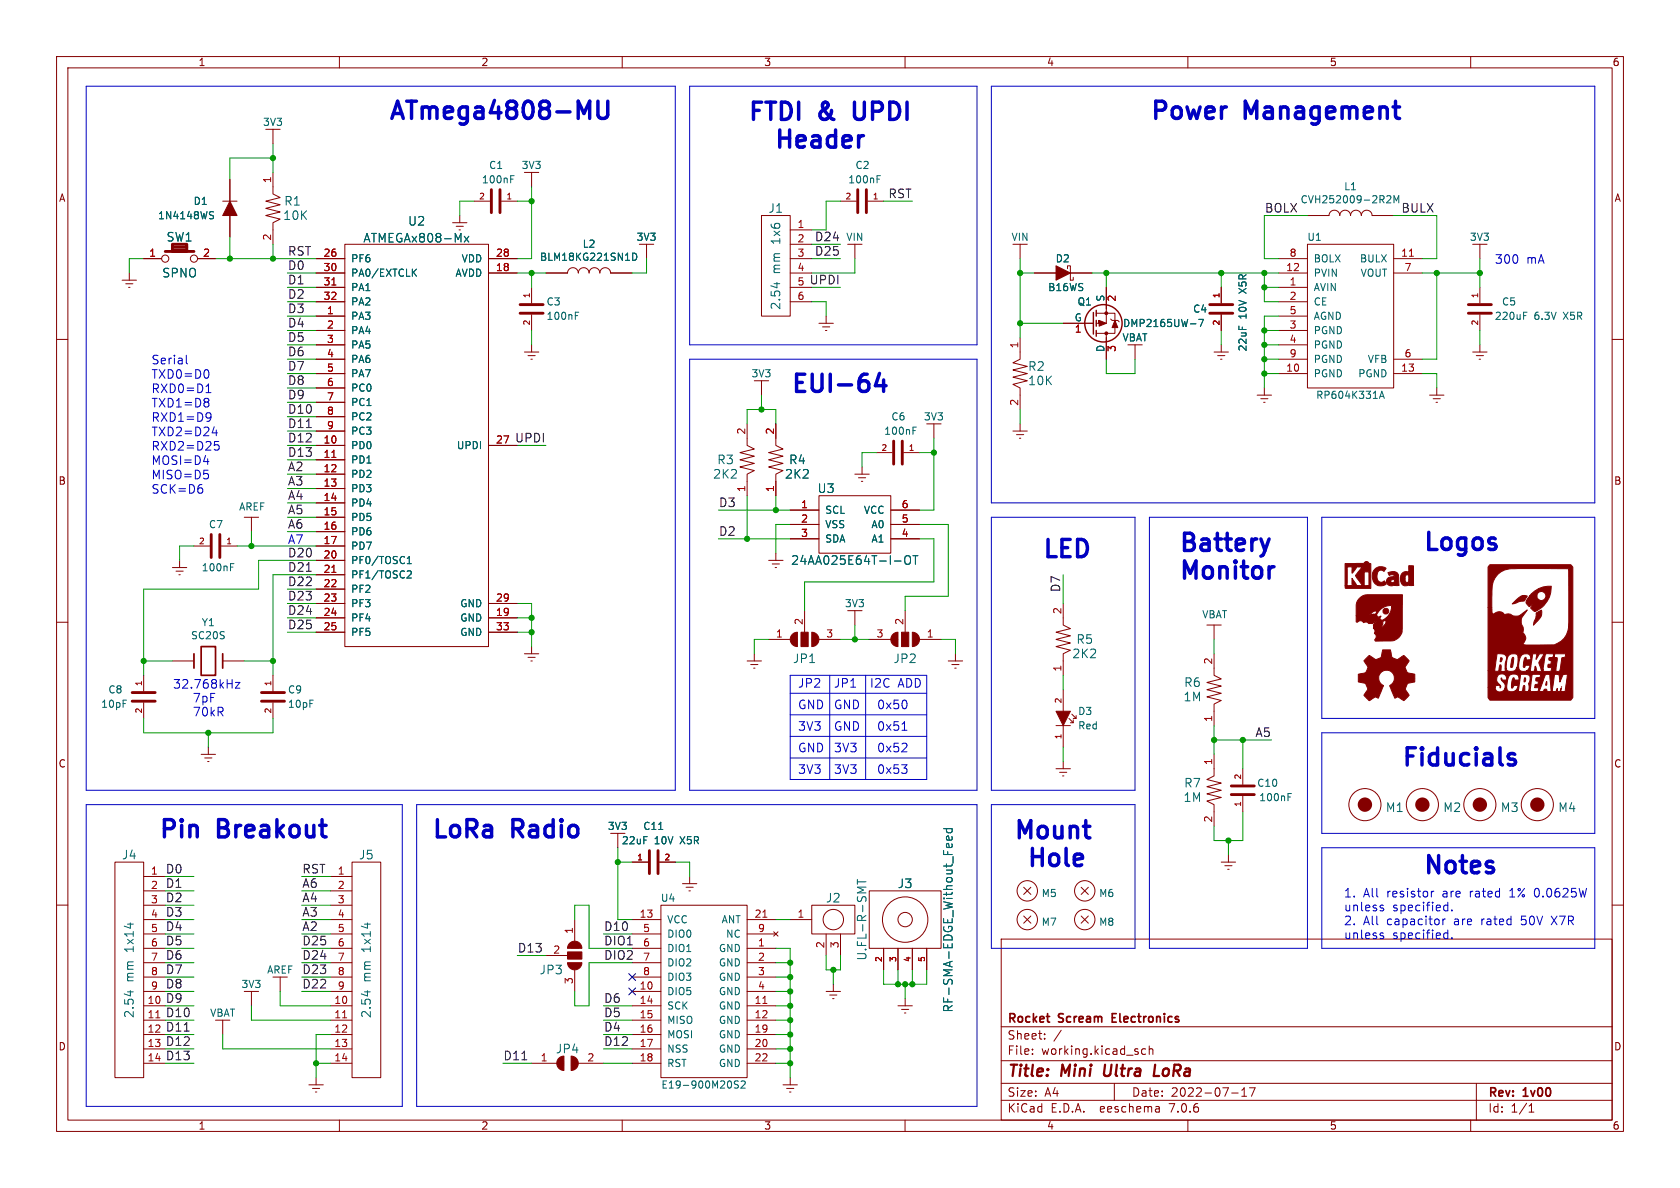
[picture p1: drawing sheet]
<svg xmlns="http://www.w3.org/2000/svg" width="297mm" height="210mm" viewBox="0 0 297 210" stroke-linecap="round" stroke-linejoin="round" font-family="sans-serif">
<defs><g id="words">
<g font-size="4.2" fill="#0000c2">
<text x="68.6" y="21.3">ATmega4808-MU</text>
<text x="132.1" y="21.5">FTDI</text>
<text x="145.1" y="21.5">&amp;</text>
<text x="152.4" y="21.5">UPDI</text>
<text x="203.2" y="21.3">Power</text>
<text x="220.2" y="21.3">Management</text>
<text x="139.2" y="26.4">Header</text>
<text x="139.7" y="69.6">EUI-64</text>
<text x="184.1" y="98.8">LED</text>
<text x="208.3" y="97.7">Battery</text>
<text x="251.5" y="97.5">Logos</text>
<text x="208.3" y="102.6">Monitor</text>
<text x="247.6" y="135.6">Fiducials</text>
<text x="27.9" y="148.3">Pin</text>
<text x="38.7" y="148.3">Breakout</text>
<text x="76.2" y="148.3">LoRa</text>
<text x="90.8" y="148.3">Radio</text>
<text x="179.1" y="148.5">Mount</text>
<text x="182.6" y="153.4">Hole</text>
<text x="251.5" y="154.7">Notes</text>
</g>
<g font-size="2.8" fill="#840000">
<text x="178" y="190.9">Title:</text>
<text x="187.7" y="190.9">Mini</text>
<text x="196" y="190.9">Ultra</text>
<text x="205.6" y="190.9">LoRa</text>
</g>
<g font-size="2.1" fill="#0f0f0f">
<text x="157" y="35.1">RST</text>
<text x="223.5" y="37.7">BOLX</text>
<text x="247.6" y="37.7">BULX</text>
<text x="50.8" y="47.8">D0</text>
<text x="50.8" y="45.3">RST</text>
<text x="144" y="45.3">D25</text>
<text x="50.8" y="50.4">D1</text>
<text x="50.8" y="52.9">D2</text>
<text x="143.1" y="50.4">UPDI</text>
<text x="50.8" y="58">D4</text>
<text x="50.8" y="55.5">D3</text>
<text x="50.8" y="60.5">D5</text>
<text x="50.8" y="63.1">D6</text>
<text x="50.8" y="65.6">D7</text>
<text x="50.8" y="68.2">D8</text>
<text x="50.8" y="70.7">D9</text>
<text x="50.8" y="73.2">D10</text>
<text x="50.8" y="75.8">D11</text>
<text x="50.8" y="83.4">A2</text>
<text x="50.8" y="80.9">D13</text>
<text x="50.8" y="78.3">D12</text>
<text x="91" y="78.3">UPDI</text>
<text x="50.8" y="85.9">A3</text>
<text x="50.8" y="88.5">A4</text>
<text x="127" y="89.8">D3</text>
<text x="50.8" y="93.6">A6</text>
<text x="50.8" y="91">A5</text>
<text x="127" y="94.8">D2</text>
<text x="50.8" y="101.2">D21</text>
<text x="50.8" y="98.6">D20</text>
<text x="50.8" y="106.3">D23</text>
<text x="50.8" y="103.7">D22</text>
<text x="187.5" y="104.7" transform="rotate(-90 187.5 104.7)">D7</text>
<text x="50.8" y="111.3">D25</text>
<text x="50.8" y="108.8">D24</text>
<text x="221.9" y="130.4">A5</text>
<text x="29.2" y="154.5">D0</text>
<text x="53.3" y="154.5">RST</text>
<text x="29.2" y="157.1">D1</text>
<text x="29.2" y="159.6">D2</text>
<text x="53.3" y="159.6">A4</text>
<text x="53.3" y="157.1">A6</text>
<text x="29.2" y="164.7">D4</text>
<text x="29.2" y="167.2">D5</text>
<text x="29.2" y="162.1">D3</text>
<text x="53.3" y="164.7">A2</text>
<text x="53.3" y="162.1">A3</text>
<text x="53.3" y="167.2">D25</text>
<text x="106.7" y="164.7">D10</text>
<text x="106.7" y="167.2">DIO1</text>
<text x="29.2" y="169.8">D6</text>
<text x="29.2" y="172.3">D7</text>
<text x="53.3" y="169.8">D24</text>
<text x="53.3" y="172.3">D23</text>
<text x="91.4" y="168.5">D13</text>
<text x="106.7" y="169.8">DIO2</text>
<text x="29.2" y="174.8">D8</text>
<text x="29.2" y="179.9">D10</text>
<text x="29.2" y="177.4">D9</text>
<text x="53.3" y="174.8">D22</text>
<text x="106.7" y="179.9">D5</text>
<text x="106.7" y="177.4">D6</text>
<text x="29.2" y="182.5">D11</text>
<text x="29.2" y="185">D12</text>
<text x="106.7" y="182.5">D4</text>
<text x="106.7" y="185">D12</text>
<text x="29.2" y="187.5">D13</text>
<text x="88.9" y="187.5">D11</text>
</g>
<g font-size="2.1" fill="#006464">
<text x="50" y="39.1">10K</text>
<text x="50.2" y="36.6">R1</text>
<text x="72.1" y="40.1">U2</text>
<text x="135.8" y="37.8">J1</text>
<text x="29.4" y="42.9">SW1</text>
<text x="64.1" y="43.1">ATMEGAx808-Mx</text>
<text x="138.2" y="43.1" transform="rotate(-90 138.2 43.1)">1x6</text>
<text x="28.6" y="49.3">SPNO</text>
<text x="138.2" y="48.5" transform="rotate(-90 138.2 48.5)">mm</text>
<text x="138.2" y="54.9" transform="rotate(-90 138.2 54.9)">2.54</text>
<text x="181.7" y="65.8">R2</text>
<text x="181.7" y="68.3">10K</text>
<text x="126.7" y="82.3">R3</text>
<text x="139.4" y="82.3">R4</text>
<text x="126" y="84.8">2K2</text>
<text x="138.7" y="84.8">2K2</text>
<text x="144.4" y="87.4">U3</text>
<text x="139.8" y="100.1">24AA025E64T-I-OT</text>
<text x="140.1" y="117.4">JP1</text>
<text x="157.9" y="117.4">JP2</text>
<text x="189.5" y="116.6">2K2</text>
<text x="190.2" y="114">R5</text>
<text x="209.1" y="124.2">1M</text>
<text x="209.3" y="121.6">R6</text>
<text x="209.1" y="142">1M</text>
<text x="209.3" y="139.4">R7</text>
<text x="244.9" y="143.8">M1</text>
<text x="255.1" y="143.8">M2</text>
<text x="265.2" y="143.8">M3</text>
<text x="275.4" y="143.8">M4</text>
<text x="21.5" y="152.1">J4</text>
<text x="63.4" y="152.1">J5</text>
<text x="145.9" y="159.7">J2</text>
<text x="158.6" y="157.2">J3</text>
<text x="23.9" y="173.7" transform="rotate(-90 23.9 173.7)">mm</text>
<text x="23.9" y="168.3" transform="rotate(-90 23.9 168.3)">1x14</text>
<text x="65.8" y="173.7" transform="rotate(-90 65.8 173.7)">mm</text>
<text x="65.8" y="168.3" transform="rotate(-90 65.8 168.3)">1x14</text>
<text x="95.3" y="172.4">JP3</text>
<text x="153.4" y="169.9" transform="rotate(-90 153.4 169.9)">U.FL-R-SMT</text>
<text x="168.6" y="179.1" transform="rotate(-90 168.6 179.1)">RF-SMA-EDGE_Without_Feed</text>
<text x="23.9" y="180.1" transform="rotate(-90 23.9 180.1)">2.54</text>
<text x="65.8" y="180.1" transform="rotate(-90 65.8 180.1)">2.54</text>
<text x="98.2" y="186.4">JP4</text>
</g>
<text font-size="2.1" fill="#009600" x="144" y="42.8">D24</text>
<g font-size="2.1" fill="#0000c2">
<text x="264.2" y="46.7">300</text>
<text x="269.8" y="46.7">mA</text>
<text x="26.7" y="64.5">Serial</text>
<text x="26.7" y="67.1">TXD0=D0</text>
<text x="26.7" y="69.6">RXD0=D1</text>
<text x="26.7" y="72.1">TXD1=D8</text>
<text x="26.7" y="74.7">RXD1=D9</text>
<text x="26.7" y="77.2">TXD2=D24</text>
<text x="26.7" y="79.8">RXD2=D25</text>
<text x="26.7" y="82.3">MOSI=D4</text>
<text x="26.7" y="87.4">SCK=D6</text>
<text x="26.7" y="84.8">MISO=D5</text>
<text x="50.8" y="96.3">A7</text>
<text x="30.5" y="121.8">32.768kHz</text>
<text x="34.4" y="124.3">7pF</text>
<text x="141" y="121.7">JP2</text>
<text x="141" y="125.5">GND</text>
<text x="147.3" y="125.5">GND</text>
<text x="147.3" y="121.7">JP1</text>
<text x="153.7" y="121.7">I2C</text>
<text x="154.9" y="125.5">0x50</text>
<text x="158.7" y="121.7">ADD</text>
<text x="34.4" y="126.8">70kR</text>
<text x="141" y="129.3">3V3</text>
<text x="147.3" y="129.3">GND</text>
<text x="154.9" y="129.3">0x51</text>
<text x="141" y="136.9">3V3</text>
<text x="141" y="133.1">GND</text>
<text x="147.3" y="136.9">3V3</text>
<text x="147.3" y="133.1">3V3</text>
<text x="154.9" y="133.1">0x52</text>
<text x="154.9" y="136.9">0x53</text>
<text x="237.5" y="158.8">1.</text>
<text x="237.5" y="161.2">unless</text>
<text x="241" y="158.8">All</text>
<text x="245.2" y="158.8">resistor</text>
<text x="246.1" y="161.2">specified.</text>
<text x="255.1" y="158.8">are</text>
<text x="260.1" y="158.8">rated</text>
<text x="267.3" y="158.8">1% 0.0625W</text>
<text x="237.5" y="163.7">2.</text>
<text x="237.5" y="166.1">unless</text>
<text x="241" y="163.7">All</text>
<text x="245.2" y="163.7">capacitor</text>
<text x="246.1" y="166.1">specified.</text>
<text x="257.2" y="163.7">are</text>
<text x="262.1" y="163.7">rated</text>
<text x="269.3" y="163.7">50V</text>
<text x="274.8" y="163.7">X7R</text>
</g>
<g font-size="2.1" fill="#840000">
<text x="178" y="184">Sheet:</text>
<text x="178" y="181.2">Rocket</text>
<text x="187.2" y="181.2">Scream</text>
<text x="197.3" y="181.2">Electronics</text>
<text x="178" y="186.7">File:</text>
<text x="184.1" y="186.7">working.kicad_sch</text>
<text x="178" y="196.9">KiCad</text>
<text x="178" y="194.1">Size:</text>
<text x="184.7" y="194.1">A4</text>
<text x="185.7" y="196.9">E.D.A.</text>
<text x="194.6" y="196.9">eeschema</text>
<text x="200" y="194.1">Date:</text>
<text x="207" y="196.9">7.0.6</text>
<text x="207" y="194.1">2022-07-17</text>
<text x="263" y="194.3">Rev:</text>
<text x="263" y="196.9">Id:</text>
<text x="267.1" y="196.9">1/1</text>
<text x="269.4" y="194.3">1v00</text>
</g>
<g font-size="1.8" fill="#840000">
<text x="35" y="11.9">1</text>
<text x="85" y="11.9">2</text>
<text x="135" y="11.9">3</text>
<text x="185" y="11.9">4</text>
<text x="235" y="11.9">5</text>
<text x="285" y="11.9">6</text>
<text x="10.3" y="35.9">A</text>
<text x="285.3" y="35.9">A</text>
<text x="10.3" y="85.9">B</text>
<text x="285.3" y="85.9">B</text>
<text x="10.3" y="135.9">C</text>
<text x="285.3" y="135.9">C</text>
<text x="10.3" y="185.9">D</text>
<text x="285.3" y="185.9">D</text>
<text x="35" y="199.9">1</text>
<text x="85" y="199.9">2</text>
<text x="135" y="199.9">3</text>
<text x="185" y="199.9">4</text>
<text x="235" y="199.9">5</text>
<text x="285" y="199.9">6</text>
</g>
<g font-size="1.8" fill="#006464">
<text x="46.4" y="22.5">3V3</text>
<text x="85.1" y="32.6">100nF</text>
<text x="86.4" y="30.1">C1</text>
<text x="92.1" y="30.1">3V3</text>
<text x="149.9" y="32.6">100nF</text>
<text x="151.1" y="30.1">C2</text>
<text x="237.5" y="33.8">L1</text>
<text x="27.8" y="39">1N4148WS</text>
<text x="34.1" y="36.4">D1</text>
<text x="229.8" y="36.1">CVH252009-2R2M</text>
<text x="62" y="46.6">PF6</text>
<text x="81.5" y="46.6">VDD</text>
<text x="95.4" y="46.3">BLM18KG221SN1D</text>
<text x="102.9" y="44">L2</text>
<text x="112.4" y="42.8">3V3</text>
<text x="149.5" y="42.8">VIN</text>
<text x="178.7" y="42.8">VIN</text>
<text x="186.5" y="46.6">D2</text>
<text x="231" y="42.8">U1</text>
<text x="232.2" y="46.6">BOLX</text>
<text x="240.3" y="46.6">BULX</text>
<text x="259.8" y="42.8">3V3</text>
<text x="62" y="49.1">PA0/EXTCLK</text>
<text x="62" y="51.7">PA1</text>
<text x="80.4" y="49.1">AVDD</text>
<text x="185.2" y="51.7">B16WS</text>
<text x="195.3" y="53.4" transform="rotate(-90 195.3 53.4)">S</text>
<text x="220.6" y="51.7" transform="rotate(-90 220.6 51.7)">X5R</text>
<text x="232.2" y="51.7">AVIN</text>
<text x="232.2" y="49.1">PVIN</text>
<text x="240.4" y="49.1">VOUT</text>
<text x="62" y="56.7">PA3</text>
<text x="62" y="59.3">PA4</text>
<text x="62" y="54.2">PA2</text>
<text x="96.5" y="54.2">C3</text>
<text x="96.5" y="56.7">100nF</text>
<text x="189.9" y="56.9">G</text>
<text x="190.4" y="54.2">Q1</text>
<text x="198.4" y="58">DMP2165UW-7</text>
<text x="210.8" y="55.5">C4</text>
<text x="220.6" y="56.4" transform="rotate(-90 220.6 56.4)">10V</text>
<text x="232.2" y="54.2">CE</text>
<text x="232.2" y="59.3">PGND</text>
<text x="232.2" y="56.7">AGND</text>
<text x="264.2" y="56.7">220uF</text>
<text x="265.4" y="54.2">C5</text>
<text x="271.2" y="56.7">6.3V</text>
<text x="276.5" y="56.7">X5R</text>
<text x="62" y="61.8">PA5</text>
<text x="62" y="64.4">PA6</text>
<text x="195.3" y="62.3" transform="rotate(-90 195.3 62.3)">D</text>
<text x="198.4" y="60.6">VBAT</text>
<text x="220.6" y="62.2" transform="rotate(-90 220.6 62.2)">22uF</text>
<text x="232.2" y="61.8">PGND</text>
<text x="232.2" y="64.4">PGND</text>
<text x="241.7" y="64.4">VFB</text>
<text x="62" y="66.9">PA7</text>
<text x="62" y="69.4">PC0</text>
<text x="62" y="72">PC1</text>
<text x="132.8" y="66.9">3V3</text>
<text x="232.2" y="66.9">PGND</text>
<text x="232.6" y="70.7">RP604K331A</text>
<text x="240" y="66.9">PGND</text>
<text x="62" y="74.5">PC2</text>
<text x="62" y="77.1">PC3</text>
<text x="156.2" y="77.1">100nF</text>
<text x="157.5" y="74.5">C6</text>
<text x="163.2" y="74.5">3V3</text>
<text x="62" y="79.6">PD0</text>
<text x="62" y="82.1">PD1</text>
<text x="80.7" y="79.6">UPDI</text>
<text x="62" y="84.7">PD2</text>
<text x="62" y="87.2">PD3</text>
<text x="62" y="89.8">PD4</text>
<text x="36.8" y="93.6">C7</text>
<text x="42.2" y="90.4">AREF</text>
<text x="62" y="92.3">PD5</text>
<text x="62" y="94.8">PD6</text>
<text x="145.8" y="91">SCL</text>
<text x="145.8" y="93.6">VSS</text>
<text x="152.6" y="91">VCC</text>
<text x="154" y="93.6">A0</text>
<text x="35.6" y="101.2">100nF</text>
<text x="62" y="97.4">PD7</text>
<text x="62" y="99.9">PF0/TOSC1</text>
<text x="145.8" y="96.1">SDA</text>
<text x="154" y="96.1">A1</text>
<text x="62" y="102.5">PF1/TOSC2</text>
<text x="62" y="105">PF2</text>
<text x="62" y="107.5">PF3</text>
<text x="81.3" y="107.5">GND</text>
<text x="149.3" y="107.5">3V3</text>
<text x="33.7" y="113.2">SC20S</text>
<text x="35.6" y="110.9">Y1</text>
<text x="62" y="110.1">PF4</text>
<text x="62" y="112.6">PF5</text>
<text x="81.3" y="110.1">GND</text>
<text x="81.3" y="112.6">GND</text>
<text x="212.4" y="109.5">VBAT</text>
<text x="17.8" y="125.3">10pF</text>
<text x="19.1" y="122.8">C8</text>
<text x="50.8" y="122.8">C9</text>
<text x="50.8" y="125.3">10pF</text>
<text x="190.5" y="126.6">D3</text>
<text x="190.5" y="129.1">Red</text>
<text x="222.2" y="139.3">C10</text>
<text x="222.5" y="141.8">100nF</text>
<text x="107.4" y="146.9">3V3</text>
<text x="109.8" y="149.5">22uF</text>
<text x="113.6" y="146.9">C11</text>
<text x="115.7" y="149.5">10V</text>
<text x="120.4" y="149.5">X5R</text>
<text x="116.7" y="159.6">U4</text>
<text x="184.1" y="158.8">M5</text>
<text x="194.2" y="158.8">M6</text>
<text x="117.9" y="163.4">VCC</text>
<text x="117.9" y="166">DIO0</text>
<text x="127.5" y="163.4">ANT</text>
<text x="128.3" y="166">NC</text>
<text x="184.1" y="163.9">M7</text>
<text x="194.2" y="163.9">M8</text>
<text x="47.1" y="172.3">AREF</text>
<text x="117.9" y="168.5">DIO1</text>
<text x="117.9" y="171">DIO2</text>
<text x="117.9" y="173.6">DIO3</text>
<text x="127" y="168.5">GND</text>
<text x="127" y="171">GND</text>
<text x="127" y="173.6">GND</text>
<text x="37.1" y="179.9">VBAT</text>
<text x="42.6" y="174.9">3V3</text>
<text x="117.9" y="176.1">DIO5</text>
<text x="117.9" y="178.7">SCK</text>
<text x="127" y="178.7">GND</text>
<text x="127" y="176.1">GND</text>
<text x="117.9" y="181.2">MISO</text>
<text x="117.9" y="183.7">MOSI</text>
<text x="127" y="181.2">GND</text>
<text x="127" y="183.7">GND</text>
<text x="117.9" y="186.3">NSS</text>
<text x="117.9" y="188.8">RST</text>
<text x="127" y="186.3">GND</text>
<text x="127" y="188.8">GND</text>
<text x="116.8" y="192.6">E19-900M20S2</text>
</g>
<g font-size="1.8" fill="#a90000">
<text x="48" y="32.5" transform="rotate(-90 48 32.5)">1</text>
<text x="140.9" y="40.4">1</text>
<text x="26.3" y="45.5">1</text>
<text x="35.8" y="45.5">2</text>
<text x="48" y="42.6" transform="rotate(-90 48 42.6)">2</text>
<text x="57.1" y="45.5">26</text>
<text x="87.6" y="45.5">28</text>
<text x="140.9" y="42.9">2</text>
<text x="140.9" y="45.5">3</text>
<text x="227.9" y="45.5">8</text>
<text x="247.6" y="45.5">11</text>
<text x="57.1" y="48">30</text>
<text x="57.1" y="50.5">31</text>
<text x="57.1" y="53.1">32</text>
<text x="87.6" y="48">18</text>
<text x="140.9" y="48">4</text>
<text x="140.9" y="50.5">5</text>
<text x="140.9" y="53.1">6</text>
<text x="197.6" y="53.4" transform="rotate(-90 197.6 53.4)">2</text>
<text x="227.3" y="48">12</text>
<text x="227.9" y="50.5">1</text>
<text x="227.9" y="53.1">2</text>
<text x="248.2" y="48">7</text>
<text x="57.7" y="55.6">1</text>
<text x="57.7" y="58.2">2</text>
<text x="189.9" y="59.1">1</text>
<text x="227.9" y="58.2">3</text>
<text x="227.9" y="55.6">5</text>
<text x="57.7" y="60.7">3</text>
<text x="57.7" y="63.2">4</text>
<text x="57.7" y="65.8">5</text>
<text x="180.1" y="61.7" transform="rotate(-90 180.1 61.7)">1</text>
<text x="197.6" y="62.3" transform="rotate(-90 197.6 62.3)">3</text>
<text x="227.3" y="65.8">10</text>
<text x="227.9" y="60.7">4</text>
<text x="227.9" y="63.2">9</text>
<text x="247.6" y="65.8">13</text>
<text x="248.2" y="63.2">6</text>
<text x="57.7" y="68.3">6</text>
<text x="57.7" y="70.9">7</text>
<text x="180.1" y="71.8" transform="rotate(-90 180.1 71.8)">2</text>
<text x="57.7" y="73.4">8</text>
<text x="57.7" y="75.9">9</text>
<text x="131.8" y="76.9" transform="rotate(-90 131.8 76.9)">2</text>
<text x="136.9" y="76.9" transform="rotate(-90 136.9 76.9)">2</text>
<text x="57.1" y="78.5">10</text>
<text x="57.1" y="81">11</text>
<text x="57.1" y="83.6">12</text>
<text x="87.6" y="78.5">27</text>
<text x="57.1" y="86.1">13</text>
<text x="57.1" y="88.6">14</text>
<text x="131.8" y="87.1" transform="rotate(-90 131.8 87.1)">1</text>
<text x="136.9" y="87.1" transform="rotate(-90 136.9 87.1)">1</text>
<text x="141.5" y="89.9">1</text>
<text x="159.3" y="89.9">6</text>
<text x="57.1" y="91.2">15</text>
<text x="57.1" y="93.7">16</text>
<text x="141.5" y="92.5">2</text>
<text x="141.5" y="95">3</text>
<text x="159.3" y="95">4</text>
<text x="159.3" y="92.5">5</text>
<text x="57.1" y="96.3">17</text>
<text x="57.1" y="98.8">20</text>
<text x="57.1" y="101.3">21</text>
<text x="57.1" y="103.9">22</text>
<text x="57.1" y="106.4">23</text>
<text x="87.6" y="106.4">29</text>
<text x="57.1" y="109">24</text>
<text x="57.1" y="111.5">25</text>
<text x="87.6" y="109">19</text>
<text x="87.6" y="111.5">33</text>
<text x="137.1" y="112.8">1</text>
<text x="142" y="110.6" transform="rotate(-90 142 110.6)">2</text>
<text x="146" y="112.8">3</text>
<text x="154.9" y="112.8">3</text>
<text x="159.8" y="110.6" transform="rotate(-90 159.8 110.6)">2</text>
<text x="163.8" y="112.8">1</text>
<text x="187.7" y="108.7" transform="rotate(-90 187.7 108.7)">2</text>
<text x="187.7" y="118.8" transform="rotate(-90 187.7 118.8)">1</text>
<text x="214.4" y="117.5" transform="rotate(-90 214.4 117.5)">2</text>
<text x="214.4" y="127.7" transform="rotate(-90 214.4 127.7)">1</text>
<text x="214.4" y="135.3" transform="rotate(-90 214.4 135.3)">1</text>
<text x="214.4" y="145.5" transform="rotate(-90 214.4 145.5)">2</text>
<text x="26.6" y="154.7">1</text>
<text x="59.6" y="154.7">1</text>
<text x="26.6" y="157.2">2</text>
<text x="26.6" y="159.8">3</text>
<text x="59.6" y="157.2">2</text>
<text x="59.6" y="159.8">3</text>
<text x="26.6" y="162.3">4</text>
<text x="26.6" y="164.8">5</text>
<text x="26.6" y="167.4">6</text>
<text x="59.6" y="162.3">4</text>
<text x="59.6" y="164.8">5</text>
<text x="59.6" y="167.4">6</text>
<text x="101.3" y="165.2" transform="rotate(-90 101.3 165.2)">1</text>
<text x="113" y="162.3">13</text>
<text x="113.6" y="164.8">5</text>
<text x="113.6" y="167.4">6</text>
<text x="133.3" y="162.3">21</text>
<text x="133.9" y="167.4">1</text>
<text x="133.9" y="164.8">9</text>
<text x="140.9" y="162.3">1</text>
<text x="145.8" y="167.7" transform="rotate(-90 145.8 167.7)">2</text>
<text x="148.3" y="167.7" transform="rotate(-90 148.3 167.7)">3</text>
<text x="26.6" y="169.9">7</text>
<text x="26.6" y="172.5">8</text>
<text x="59.6" y="169.9">7</text>
<text x="59.6" y="172.5">8</text>
<text x="97.7" y="168.7">2</text>
<text x="113.6" y="169.9">7</text>
<text x="113.6" y="172.5">8</text>
<text x="133.9" y="169.9">2</text>
<text x="133.9" y="172.5">3</text>
<text x="26" y="177.5">10</text>
<text x="26.6" y="175">9</text>
<text x="59" y="177.5">10</text>
<text x="59.6" y="175">9</text>
<text x="101.3" y="174.1" transform="rotate(-90 101.3 174.1)">3</text>
<text x="113" y="175">10</text>
<text x="113" y="177.5">14</text>
<text x="133.3" y="177.5">11</text>
<text x="133.9" y="175">4</text>
<text x="26" y="180.1">11</text>
<text x="26" y="182.6">12</text>
<text x="26" y="185.2">13</text>
<text x="59" y="180.1">11</text>
<text x="59" y="182.6">12</text>
<text x="59" y="185.2">13</text>
<text x="113" y="180.1">15</text>
<text x="113" y="182.6">16</text>
<text x="113" y="185.2">17</text>
<text x="133.3" y="180.1">12</text>
<text x="133.3" y="182.6">19</text>
<text x="133.3" y="185.2">20</text>
<text x="26" y="187.7">14</text>
<text x="59" y="187.7">14</text>
<text x="95.5" y="187.7">1</text>
<text x="103.8" y="187.7">2</text>
<text x="113" y="187.7">18</text>
<text x="133.3" y="187.7">22</text>
</g>
<g font-size="1.4" fill="#a90000">
<text x="84.6" y="35.3">2</text>
<text x="89.4" y="35.3">1</text>
<text x="149.4" y="35.3">2</text>
<text x="154.2" y="35.3">1</text>
<text x="93.7" y="52.8" transform="rotate(-90 93.7 52.8)">1</text>
<text x="215.6" y="52.8" transform="rotate(-90 215.6 52.8)">1</text>
<text x="261.4" y="52.8" transform="rotate(-90 261.4 52.8)">1</text>
<text x="93.7" y="57.6" transform="rotate(-90 93.7 57.6)">2</text>
<text x="215.6" y="57.6" transform="rotate(-90 215.6 57.6)">2</text>
<text x="261.4" y="57.6" transform="rotate(-90 261.4 57.6)">2</text>
<text x="155.7" y="79.8">2</text>
<text x="160.6" y="79.8">1</text>
<text x="35.1" y="96.3">2</text>
<text x="39.9" y="96.3">1</text>
<text x="25.1" y="121.4" transform="rotate(-90 25.1 121.4)">1</text>
<text x="48" y="121.4" transform="rotate(-90 48 121.4)">1</text>
<text x="187.7" y="124.4" transform="rotate(-90 187.7 124.4)">2</text>
<text x="25.1" y="126.2" transform="rotate(-90 25.1 126.2)">2</text>
<text x="48" y="126.2" transform="rotate(-90 48 126.2)">2</text>
<text x="187.7" y="130.8" transform="rotate(-90 187.7 130.8)">1</text>
<text x="219.5" y="137.9" transform="rotate(-90 219.5 137.9)">2</text>
<text x="219.5" y="142.7" transform="rotate(-90 219.5 142.7)">1</text>
<text x="112.5" y="152.1">1</text>
<text x="117.4" y="152.1">2</text>
<text x="156" y="170.2" transform="rotate(-90 156 170.2)">2</text>
<text x="158.5" y="170.2" transform="rotate(-90 158.5 170.2)">3</text>
<text x="161" y="170.2" transform="rotate(-90 161 170.2)">4</text>
<text x="163.6" y="170.2" transform="rotate(-90 163.6 170.2)">5</text>
</g>
</g></defs>
<g fill="none" stroke="#840000" stroke-width=".18">
<path d="M10 10h277v190h-277zM12 12h273v186h-273zM60 10v2M110 10v2M160 10v2M210 10v2M260 10v2M39.4 35.6h2.5M40.6 31.8v3.8M40.6 38.1v3.8M48.3 30.5v3.8l1.2 .6-2.5 .7 2.5 .6-2.5 .6 2.5 .7-2.5 .6 2.5 .6-1.2 .7v3.8M48.3 22.9v2.5"/>
<path d="M80 39.4h2.5M81.3 38.1v1.3M83.8 35.6h2.8M88.6 35.6h2.8M94 30.5v2.5M134.6 38.1h5.1v17.8h-5.1zM148.6 35.6h2.8M153.4 35.6h2.8M231.1 38.1h3.8a.95 .95 0 0 1 1-.9 .95 .95 0 0 1 1 .9 .95 .95 0 0 1 .9-.9 .95 .95 0 0 1 1 .9 .95 .95 0 0 1 .9-.9 .95 .95 0 0 1 1 .9 .95 .95 0 0 1 .9-.9 .95 .95 0 0 1 1 .9h3.8M10 60h2M21.6 49.5h2.5M22.2 50.2h1.3"/>
<path d="M22.7 50.8h.3M22.9 48.3v1.2M25.4 45.7h3.2M34.9 45.7h3.2M55.9 50.8h5.1M55.9 45.7h5.1M55.9 48.3h5.1M55.9 53.3h5.1M55.9 58.4h5.1M55.9 55.9h5.1M61 43.2h25.4v71.1h-25.4zM80.6 40h1.3"/>
<path d="M81.2 40.6h.2M86.4 45.7h5M86.4 48.3h5M94 50.8v2.8M94 55.6v2.8M96.5 48.3h3.8a.95 .95 0 0 1 1-1 .95 .95 0 0 1 .9 1 .95 .95 0 0 1 1-1 .95 .95 0 0 1 .9 1 .95 .95 0 0 1 1-1 .95 .95 0 0 1 .9 1 .95 .95 0 0 1 1-1 .95 .95 0 0 1 .9 1h3.9M114.3 43.2v2.5M139.7 50.8h3.8M139.7 45.7h3.8M139.7 48.3h3.8M139.7 53.3h3.8M139.7 40.6h3.8"/>
<path d="M139.7 43.2h3.8M144.8 57.2h2.5M145.4 57.8h1.3M145.9 58.4h.3M146 55.9v1.3M151.1 43.2v2.5M180.3 59.7v3.8l-1.2 .6 2.5 .7-2.5 .6 2.5 .6-2.5 .7 2.5 .6-2.5 .6 1.2 .7v3.8M180.3 43.2v2.5M182.9 48.3h3.8M188 57.2h5.3M188.7 47.5v-.5h.5v2.5h.5v-.5M189.2 48.3h3.8"/>
<path d="M193.8 55.4h3.3v1.2M193.8 58.9h1.8M195.6 50.8v6.4h-1.8M195.6 58.9v4.6M196.3 56.4l.3 .2h1l.3 .3M197.1 57.9v1h-1.5M215.9 50.8v2.8M215.9 55.6v2.8M226.1 50.8h5M226.1 45.7h5M226.1 48.3h5M226.1 53.3h5"/>
<path d="M226.1 58.4h5M226.1 55.9h5M231.1 43.2h15.3v25.4h-15.3zM246.4 45.7h5.1M246.4 48.3h5.1M261.6 43.2v2.5M261.6 50.8v2.8M261.6 55.6v2.8M285 60h2M55.9 63.5h5.1M55.9 71.1h5.1M55.9 66h5.1"/>
<path d="M55.9 61h5.1M55.9 78.7h5.1M55.9 68.6h5.1M55.9 73.7h5.1M55.9 76.2h5.1M86.4 78.7h5M92.7 62.2h2.5M93.3 62.9h1.3M93.9 63.5h.2M94 61v1.2M132.1 74.9v3.8l1.2 .7-2.5 .6 2.5 .6-2.5 .7 2.5 .6-2.5 .7 2.5 .6-1.2 .6v3.8M134.6 67.3v2.6"/>
<path d="M137.2 74.9v3.8l1.2 .7-2.5 .6 2.5 .6-2.5 .7 2.5 .6-2.5 .7 2.5 .6-1.2 .6v3.8M165.1 74.9v2.6M179.1 76.2h2.5M179.7 76.8h1.3M180.2 77.5h.3M180.3 74.9v1.3M200.7 61v2.5M214.6 62.2h2.6M215.3 62.9h1.2M215.8 63.5h.2M215.9 61v1.2M222.2 69.9h2.6"/>
<path d="M222.9 70.5h1.3M223.4 71.1h.2M223.5 68.6v1.3M226.1 63.5h5M226.1 66h5M226.1 61h5M246.4 63.5h5.1M246.4 66h5.1M252.7 69.9h2.6M253.4 70.5h1.2M253.9 71.1h.2M254 68.6v1.3"/>
<path d="M260.3 62.2h2.6M261 62.9h1.3M261.5 63.5h.2M261.6 61v1.2M31.7 99.1v1.2M34.3 96.5h2.8M39.1 96.5h2.8M43.2 91.4h2.5M44.4 91.4v2.6M55.9 83.8h5.1M55.9 99.1h5.1M55.9 81.3h5.1"/>
<path d="M55.9 86.4h5.1M55.9 88.9h5.1M55.9 91.4h5.1M55.9 94h5.1M55.9 96.5h5.1M135.9 99.1h2.5M136.5 99.7h1.3M137.2 97.8v1.3M139.7 90.2h5.1M139.7 92.7h5.1M139.7 95.3h5.1M144.8 87.6h12.7v10.2h-12.7z"/>
<path d="M151.1 83.8h2.6M151.8 84.5h1.2M152.3 85.1h.2M152.4 82.6v1.2M154.9 80h2.8M157.5 90.2h5.1M157.5 92.7h5.1M157.5 95.3h5.1M159.8 80h2.8M10 110h2M25.4 119.4v2.8M30.5 100.3h2.5"/>
<path d="M30.5 116.8h3.8M31.1 101h1.3M31.6 101.6h.3M39.4 116.8h3.8M48.3 119.4v2.8M55.9 109.2h5.1M55.9 101.6h5.1M55.9 104.1h5.1M55.9 106.7h5.1M55.9 111.8h5.1M86.4 109.2h5M86.4 106.7h5"/>
<path d="M86.4 111.8h5M92.7 115.6h2.5M93.3 116.2h1.3M93.9 116.8h.2M94 114.3v1.3M132.1 116.8h2.5M132.7 117.5h1.3M133.2 118.1h.3M133.3 115.6v1.2M135.9 113h3.8M137 100.3h.3M142.2 108v3.8"/>
<path d="M144.8 113h3.8M151.1 108v2.5M153.7 113h3.8M160 108v3.8M162.6 113h3.8M167.6 116.8h2.6M168.3 117.5h1.2M168.8 118.1h.2M168.9 115.6v1.2M188 106.7v3.8l1.2 .6-2.5 .7 2.5 .6-2.5 .6 2.5 .7-2.5 .6 2.5 .6-1.2 .7v3.8M213.4 110.5h2.5M214.6 115.6v3.8l1.3 .6-2.5 .7 2.5 .6-2.5 .6 2.5 .7-2.5 .6 2.5 .6-1.3 .7v3.8"/>
<path d="M214.6 110.5v2.5M285 110h2M25.4 124.2v2.8M35.6 133.4h2.5M36.2 134h1.3M36.7 134.6h.3M36.8 132.1v1.3M48.3 124.2v2.8M186.7 135.9h2.5M186.7 128.3h2.5M187.3 136.5h1.3M187.8 137.2h.3"/>
<path d="M188 121.9v3.8M188 128.3v3.8M188 134.6v1.3M189 127l.7 .8h-.5M189.5 126.2l.7 .8h-.5M189.7 127.3v.5M214.6 133.4v3.8l-1.2 .6 2.5 .6-2.5 .7 2.5 .6-2.5 .6 2.5 .7-2.5 .6 1.2 .6v3.9M219.7 135.9v2.8M10 160h2M20.3 152.4h5.1v38.1h-5.1zM25.4 157.5h3.8M25.4 154.9h3.8"/>
<path d="M58.4 157.5h3.8M58.4 154.9h3.8M62.2 152.4h5.1v38.1h-5.1zM109.2 147.3v2.6M111.8 152.4h2.8M116.6 152.4h2.8M120.6 156.2h2.6M121.3 156.8h1.3M121.8 157.5h.2M121.9 154.9v1.3M153.7 157.5h12.7v10.1h-12.7zM181 156.8l1.2 1.3"/>
<path d="M182.2 156.8l-1.2 1.3M191.1 156.8l1.3 1.3M192.4 156.8l-1.3 1.3M215.9 152.4h2.5M216.5 153h1.3M217 153.7h.3M217.2 151.1v1.3M219.7 140.7v2.8M285 160h2M25.4 167.6h3.8M25.4 175.3h3.8M25.4 177.8h3.8"/>
<path d="M25.4 162.6h3.8M25.4 170.2h3.8M25.4 172.7h3.8M25.4 165.1h3.8M25.4 160h3.8M44.4 175.3v2.5M49.5 172.7v2.6M58.4 167.6h3.8M58.4 175.3h3.8M58.4 177.8h3.8M58.4 162.6h3.8M58.4 170.2h3.8"/>
<path d="M58.4 172.7h3.8M58.4 165.1h3.8M58.4 160h3.8M96.5 168.9h3.8M101.6 162.6v3.8M101.6 171.5v3.8M111.8 167.6h5M111.8 175.3h5M111.8 177.8h5M111.8 162.6h5M111.8 170.2h5M111.8 172.7h5"/>
<path d="M111.8 165.1h5M116.8 160h15.3v30.5h-15.3zM132.1 167.6h5.1M132.1 175.3h5.1M132.1 177.8h5.1M132.1 162.6h5.1M132.1 170.2h5.1M132.1 172.7h5.1M132.1 165.1h5.1M136.8 164.7l.7 .8M137.5 164.7l-.7 .8M139.7 162.6h3.8"/>
<path d="M143.5 160h7.6v5.1h-7.6zM146 175.3h2.6M146 165.1v3.8M146.7 175.9h1.3M147.2 176.5h.2M147.3 174v1.3M148.6 165.1v3.8M156.2 167.6v3.9M158.7 177.8h2.6M158.7 167.6v3.9M159.4 178.4h1.3M159.9 179.1h.2"/>
<path d="M160 176.5v1.3M161.3 167.6v3.9M163.8 167.6v3.9M177 166h108v32h-108zM181 161.9l1.2 1.3M182.2 161.9l-1.2 1.3M191.1 161.9l1.3 1.3M192.4 161.9l-1.3 1.3M25.4 185.4h3.8M25.4 180.3h3.8M25.4 182.9h3.8M25.4 188h3.8"/>
<path d="M39.4 180.3v2.6M54.6 191.8h2.5M55.2 192.4h1.3M55.8 193h.2M55.9 190.5v1.3M58.4 185.4h3.8M58.4 180.3h3.8M58.4 182.9h3.8M58.4 188h3.8M60 198v2M94 188h4.4M102.2 188h4.5"/>
<path d="M110 198v2M111.8 185.4h5M111.8 180.3h5M111.8 182.9h5M111.8 188h5M132.1 185.4h5.1M132.1 180.3h5.1M132.1 182.9h5.1M132.1 188h5.1M138.4 191.8h2.6M139.1 192.4h1.2M139.6 193h.2"/>
<path d="M139.7 190.5v1.3M160 198v2M177 194.5h108M177 191.5h108M177 187.5h108M177 181.5h108M182.5 186.3v.1M182.5 185.5v.1M184.7 183.6v.1M184.7 182.8v.1M187.6 182.1l-1.3 2M197 191.5v3"/>
<path d="M202.5 185.5l-.4-.1-.3 .3v.4l.2 .2h.5M203.2 185.5l.2-.1 .3 .1 .1 .9M203.2 184.9v1.5M204.9 195.7l.1 .9M205 196.5l-.2 .1M205 196h-.2M210 198v2M217.7 193.2h1.2M219.5 193.8h.9M219.5 192.7l.5-.4v1.5M220.9 192.3h1l-.7 1.5M260 198v2"/>
<path d="M261 191.5v6.5M270.3 196.6h.9M270.3 195.5l.4-.4v1.5"/>
<circle cx="29.2" cy="45.7" r=".63"/>
<circle cx="34.3" cy="45.7" r=".63"/>
<circle cx="181.6" cy="157.5" r="1.8"/>
<circle cx="191.8" cy="157.5" r="1.8"/>
<circle cx="241.3" cy="142.2" r="2.84"/>
<circle cx="251.5" cy="142.2" r="2.84"/>
<circle cx="261.6" cy="142.2" r="2.84"/>
<circle cx="271.8" cy="142.2" r="2.84"/>
<circle cx="147.3" cy="162.6" r="1.8"/>
<circle cx="160" cy="162.6" r="4"/>
<circle cx="160" cy="162.6" r="1.27"/>
<circle cx="181.6" cy="162.6" r="1.8"/>
<circle cx="191.8" cy="162.6" r="1.8"/>
</g>
<path d="M195.4 188.2l-.2 1.6 .3 .4M204.2 188.2l-.2 2h.9" fill="none" stroke="#840000" stroke-width=".4"/>
<path d="M34.3 115.6v2.5M35.6 114.3h2.5v5.1h-2.5zM39.4 115.6v2.5M196.6 179.9h.5M197.3 179.2h-.7v1.5h.7" fill="none" stroke="#840000" stroke-width=".3"/>
<path d="M58.7 50.4h.7M249.2 45.3h.7M58.7 80.9h.7M58.7 101.2h.7M27.5 179.9h.8M60.6 179.9h.7M134.9 177.4h.7M134.9 162.1h.7" fill="none" stroke="#a90000" stroke-width=".18"/>
<g fill="none" stroke="#006464" stroke-width=".18">
<path d="M37.3 38l.3 .1 .1 .3-.2 .3h-.3M37.3 37.4l.4 .1M90.3 31.7h.4M90.3 31.1h.6M155.1 31.7h.4M155.1 31.1h.6M245.2 34.7l.5-.1 .2 .4-.8 .9h.8M246.4 35.9v-1.3l.5 .9 .4-.9v1.3M73.1 48.1l.5 .7M73.6 47.6l-.7 .7M82.1 41.8l.8 1M82.9 41.8l-.8 1"/>
<path d="M101.7 55.8h.4M101.7 55.2h.6M111.9 44.7a.64 .64 0 0 1 .7 .7 .64 .64 0 0 1-.7 .6zM137.3 49.9v1M210.5 57.2h.9M211.9 56.5h.9l-.6 1.2M269.4 55.8h.4M269.4 55.2h.6M161.4 76.1h.4M161.4 75.5h.6M243.9 70.4l.4-1.2 .4 1.2M244 70.1h.6"/>
<path d="M40.8 99.6h.6M72 99.6h.7M72 98.7l.4-.3v1.2M158.1 99.2h1.2M160 98.5a.51 .51 0 0 1 .6-.3 .51 .51 0 0 1 .4 .5v.5a.51 .51 0 0 1-.5 .6 .51 .51 0 0 1-.6-.6zM161.4 98.2h.9M161.8 98.2v1.6M40.8 100.2h.4M72.1 101l.4-.1 .2 .4-.8 .9h.8M116.4 146.6h.8M151.6 155.4v.9M151.6 155.9h1.5"/>
<path d="M153.1 156.8h-1.5l1.1 .5M166.8 146.5h1.5M167.3 149.3l.4-.2 .1 .7M167.4 146.5l-.1 .4 .3 .3h.4l.3-.1v-.6M168.3 149.2v.1M168.3 147.9v.4l-.2 .2-.7-.1v-.5l.3-.1 .1 .7M227.7 140.9h.4M227.7 140.3h.6M23 175.1v1M65 175.1v1M130.5 191.1h-.4l-.2 .1v.4l.5 .2 .1 .3-.2 .2h-.5M131 191.2l.5-.1 .2 .3-.7 .9h.7"/>
</g>
<g fill="none" stroke="#840000" stroke-width=".51">
<path d="M86.9 33.5v4.1M88.4 33.5v4.1M151.6 33.5v4.1M153.2 33.5v4.1M29.2 44.5h5.1M30.5 43.2h2.5v1.3h-2.5zM30.5 44.2h2.5M30.5 43.7h2.5M91.9 55.4h4.1M91.9 53.8h4.1M213.9 55.4h4M213.9 53.8h4"/>
<path d="M259.6 55.4h4.1M259.6 53.8h4.1M158 78v4M159.5 78v4M37.3 94.5v4.1M38.9 94.5v4.1M23.4 124h4M23.4 122.4h4M46.2 124h4.1M46.2 122.4h4.1M217.7 138.9h4M114.8 150.4v4"/>
<path d="M116.3 150.4v4M217.7 140.5h4"/>
</g>
<g fill="#840000" stroke="#840000" stroke-width=".18">
<path d="M242 116l.2-.1 1.1 .7 .9-.4 .2-1.3h1.4l.3 1.3 .3 .2 .6 .2 1.1-.7h.2l.8 .9-.4 .7a.58 .58 0 0 0-.1 1l.2 .4 1.3 .3v1.3l-1.2 .3-.1 .2a.96 .96 0 0 0-.3 1l.4 .6a.36 .36 0 0 1 .2 .4 .36 .36 0 0 1-.3 .3l-.6 .6-.7-.5a.74 .74 0 0 0-.9 0l-.8-2a.2 .2 0 0 1-.1-.2 .2 .2 0 0 1 .2-.1 1.41 1.41 0 0 0 .2-2.2 1.41 1.41 0 0 0-2.2 .2 1.41 1.41 0 0 0 .7 2.1l-.9 2.1-.1 .1a.52 .52 0 0 0-.9 0l-.6 .5-1-1 .7-1-.2-.6a.52 .52 0 0 0-.5-.5l-1-.3v-1.3l1.3-.3 .3-.5a.74 .74 0 0 0-.3-1.1l-.1-.3a.27 .27 0 0 1-.2-.3 .27 .27 0 0 1 .3-.2z"/>
<path d="M194.3 56.6l1.3 .6-1.3 .5z"/>
<path d="M197.1 56.6l.5 1.3h-1l.5-1.3v.3z"/>
<path d="M161.3 111.8a1.27 1.27 0 0 1 1.3 1.2 1.27 1.27 0 0 1-1.3 1.3z"/>
<path d="M159.4 111.8h1.3v2.5h-1.3z"/>
<path d="M157.9 112.1l.3-.2 .5-.1v2.5a1.27 1.27 0 0 1-1.1-.8 1.27 1.27 0 0 1 .3-1.4z"/>
<path d="M140.1 112.1l.3-.2 .6-.1v2.5a1.27 1.27 0 0 1-1.2-.8 1.27 1.27 0 0 1 .3-1.4z"/>
<path d="M141.6 111.8h1.3v2.5h-1.3z"/>
<path d="M143.5 111.8a1.27 1.27 0 0 1 1.3 1.2 1.27 1.27 0 0 1-1.3 1.3z"/>
<path d="M186.7 47l2.5 1.3-2.5 1.2z"/>
<path d="M40.6 35.6l1.3 2.5h-2.5z"/>
<path d="M273.4 120.5l.1 .5-.2 .2v-.2z"/>
<path d="M269.5 119.8l.2 .2a.37 .37 0 0 1-.3 .5z"/>
<path d="M265.3 116.3l.3 .1-.3 .6-.1-.1z"/>
<path d="M267.4 116.3l.1-.1a2.6 2.6 0 0 1-.2 1.8l-.2-.2z"/>
<path d="M271.6 108.4l.9-.6a1.75 1.75 0 0 1-.7 2l-.7 .7 .1-.7 .3-.5z"/>
<path d="M267.3 106.8l.7-.7a1.61 1.61 0 0 1 2-.7v.1a1.11 1.11 0 0 1-1.3 .8z"/>
<path d="M270.7 105a4.5 4.5 0 0 1 3.5-1.4 4.6 4.6 0 0 1-2.9 4.5l-.7-.6 .4-.6-.6 .4a.92 .92 0 0 1-.5-1.2l.5-.7h1.3a.8 .8 0 0 0 1.2 .6 .8 .8 0 0 0 .1-1.3 .8 .8 0 0 0-1.3 .4v.3h-1.3z"/>
<path d="M263.4 99.8h14.3l.4 .5v23l-.4 .5h-14.3l-.3-.5v-1.8h1.2a.89 .89 0 0 0 .8 .8 .89 .89 0 0 0 1-.6h.3v.2a.95 .95 0 0 0 1.4 .3h1.3a1.18 1.18 0 0 1 .4-1l.1 1.1 .5-.1 .2-.1 .5 .2h1.3a.67 .67 0 0 0 .8-.2l.1-.2 .2-.1h.2l.2 .4h.8a.54 .54 0 0 0 .6 0 .54 .54 0 0 0 .3-.5l.1 .5 .4-.1 .2-.5-.1 .7 .8-.1 .4-3-.8 .1-.5 1.3-.1-1.1a.55 .55 0 0 0-.9-.2l-.4 2.9h-.2l-.2-2.9-.1-.1-.7 .1-1.1 3h-.5l.4-.1v-.6h-.7l.1-.5 .5-.2v-.5a.31 .31 0 0 1-.4-.3 .31 .31 0 0 1 .4-.3l.4-.1v-.4l-1.4-.1-.4 2.9h-.2v-.8l-.1-.5 .3-.6v-.6l-.4-.3-1.3-.1-.4 3h-.6l.4-.4 .2-.6a.66 .66 0 0 0-1.1 .5 2.18 2.18 0 0 1 .3-1.9l.2 .4h.8a.99 .99 0 0 0-.8-1.1 .99 .99 0 0 0-1.2 .7l-.2 1.9h-.3v-.6l-.6-.8-.1-.4 .2 .3h.7a.91 .91 0 0 0-1.2-1 .91 .91 0 0 0-.3 1.5l.5 .6-.1 .3v-.5l-.7 .1-.2 .3h-1.2v-2.9h1.9l.2-1.1 .2 .3-.1 .9h.8v-.5h.2v.1a1.12 1.12 0 0 0 1.9-.3h.3l.1 .3a1.01 1.01 0 0 0 1.2 .3l.8 .1a.53 .53 0 0 0 .7-.1 .53 .53 0 0 0 0-.6l.1-.2 .3 .9 .8-.1v-.2h.3l.2 .3 1.2-.1 .1-.6h-.6v-.5l.5-.2v-.2v-.3l-.3-.1-.1-.4 .7-.1h.7l.1 .1v.3l-.2 2a.49 .49 0 0 0 .5 .1 .49 .49 0 0 0 .2-.5l.3-1.9 .6-.2 .1-.5h-1.9l-.1 .6h-.3l.2-.4-.2-.2h-1.1l-.3 .5-.3 2.3h-.3l-.3-.8a.66 .66 0 0 1 .2-1l.5-1h-.7l-.6 1 .1-1h-.7l-.5 3h-.7a.87 .87 0 0 0 .7-.8l-.1-.2h-.6l-.4 .4a1.9 1.9 0 0 1 .3-1.8l.1 .4 .3 .1 .5-.1v-.3a.93 .93 0 0 0-.7-.8 .93 .93 0 0 0-1 .5 4.1 4.1 0 0 0-.4 2h-.3l.2-.9v-1.1a.6 .6 0 0 0-.8-.4 1.07 1.07 0 0 0-1.2 1.1l-.1 1.5h-.2v-1a1.17 1.17 0 0 0-.2-1.6l-1.2-.1-.5 3.1h-1.1v-11.2h.6l.1 1 .2 .1a1.39 1.39 0 0 1 2.1 .1 1.24 1.24 0 0 1 1.4 .3 1.87 1.87 0 0 0 2-.7l.5-.4-.3 .4a1.98 1.98 0 0 0-.6 2.3l.2 .7-.1 .7a1.17 1.17 0 0 1 .1 1.9l.5 .2h5l.6-.3a3.9 3.9 0 0 0 1.9-3.8v-9.4h-10.1a3.5 3.5 0 0 0-3.4 4l-.1 2.9h-.6v-7.1z"/>
<path d="M240.2 105.9l.4-.4 .8-.3 6.5-.1v6.1a2.08 2.08 0 0 1-2 2.1h-2.7l-.2-.2a.75 .75 0 0 0 0-1.2l.1-.5-.3-.4h1.4l.7-.7 .1-.6h-.1a.48 .48 0 0 0-.5 .7l-.2 .6h-1.4v-.5l.6-.9-.4 .3a.79 .79 0 0 1-.9 .3 1.1 1.1 0 0 0-1.1-.2 .7 .7 0 0 0-1.1 0l-.1-.1v-1.1h3.5l.2 .1a.33 .33 0 0 0 .6 0l-.2 .4 .3 .4a2.37 2.37 0 0 0 1.7-2.7 2.73 2.73 0 0 0-2.6 1.8h-.9l.4-.2a.43 .43 0 0 0 .4-.1 .43 .43 0 0 0 .1-.5l-.6 .2-.7 .6h-2.2v-2z"/>
<path d="M186.7 125.7h2.5l-1.2 2.6z"/>
<path d="M243 100.7a1.47 1.47 0 0 1 2-.2l-.3 .5a.74 .74 0 0 0-.9-.1 .74 .74 0 0 0-.4 .9 .83 .83 0 0 0 .3 1 .83 .83 0 0 0 1.1-.1l.3 .6a1.52 1.52 0 0 1-1.8 .1 1.52 1.52 0 0 1-.7-1.6l.1-.6z"/>
<path d="M249 100h.9v3.5h-.7l-.1-.1a.99 .99 0 0 1-1.1 0 .99 .99 0 0 1-.4-1.1h.8v.3a.32 .32 0 0 0 .3 .4 .32 .32 0 0 0 .3-.3v-.9l-.3-.2a.57 .57 0 0 0-.3 .7h-.8a1.04 1.04 0 0 1 .3-1 1.04 1.04 0 0 1 1.2-.1z"/>
<path d="M245.4 101.2l.3-.1a1.11 1.11 0 0 1 1.3 .2 1.11 1.11 0 0 1 .3 1.2v1h-.7l-.1-.1a.87 .87 0 0 1-1.4-.5h.8a.39 .39 0 0 0 .5 0 .39 .39 0 0 0 .1-.4 .45 .45 0 0 0-.6 .4h-.8a.94 .94 0 0 1 1.2-1h.2a.56 .56 0 0 0-.9-.2z"/>
<path d="M237.8 99.6h3.4a.45 .45 0 0 1 .4-.4 .45 .45 0 0 1 .4 .4h.3v4.4h-4.5v-.5h1.3l-.1-1.3 .8 1.3h1.8l.4-.1v-2.3h-.8v2.4h-.3l-1.3-1.7 1.3-1.6-1.1 .1-.8 1v-1.1h-.4h-.5l.1 3.2-.1 .1h-.3z"/>
<path d="M100.7 166.7a1.27 1.27 0 0 1 1.4-.2 1.27 1.27 0 0 1 .8 1.1h-2.6l.1-.4z"/>
<path d="M100.3 168.3h2.6v1.2h-2.6z"/>
<path d="M100.3 170.2h2.6a1.27 1.27 0 0 1-1.3 1.2 1.27 1.27 0 0 1-1.3-1.2z"/>
<path d="M98.8 187.1l.4-.3 .5-.1v2.5a1.27 1.27 0 0 1-1.2-.8 1.27 1.27 0 0 1 .3-1.3z"/>
<path d="M101 186.7a1.27 1.27 0 0 1 1.2 1.3 1.27 1.27 0 0 1-1.2 1.2z"/>
<circle cx="195.6" cy="55.4" r=".25"/>
<circle cx="195.6" cy="58.9" r=".25"/>
<circle cx="245" cy="108" r=".52"/>
</g>
<g fill="none" stroke="#840000" stroke-width="1.3">
<circle cx="241.3" cy="142.2" r=".63"/>
<circle cx="251.5" cy="142.2" r=".63"/>
<circle cx="261.6" cy="142.2" r=".63"/>
<circle cx="271.8" cy="142.2" r=".63"/>
</g>
<g fill="none" stroke="#840000" stroke-width=".25">
<path d="M193.3 55.2v3.9M193.8 54.9v1M193.8 56.6v1.1M193.8 58.4v1"/>
<circle cx="195.1" cy="57.1" r="3.3"/>
</g>
<path d="M54.2 75.6h.8M54.2 101h.8M32.6 182.3h.8M92.3 187.3h.8" fill="none" stroke="#0f0f0f" stroke-width=".18"/>
<g fill="none" stroke="#0000c2" stroke-width=".18">
<path d="M15.2 15.2h104.2v124.5h-104.2zM121.9 15.2h50.8v45.8h-50.8zM175.3 15.2h106.6v73.7h-106.6zM32.9 62.8v1.3l.3 .2M36.4 69.4h.9M36.6 65.3a.95 .95 0 0 1 0 1.6M36.6 68.2l.3-.3v1.5M36.6 70.4l.3 .3-.3 .4 .3 .1v.5l-.3 .2M36.7 73l.5 .1a1.01 1.01 0 0 1-.3 1.4M37.3 73.6l-.3 .3h-.3M37.5 76.5h1M37.9 78h.8"/>
<path d="M38.1 78.6h.4l.2 .3-.1 .6-.5 .1M38.2 76v1M121.9 63.5h50.8v76.2h-50.8zM35.4 85.7h.3M35.6 86.2l.2 .3v.4l-.2 .3M36 81.6h.9M36.1 83.1h.7M36.6 83.7l.3 .3v.4l-.3 .2M175.3 91.4h25.4v48.3h-25.4zM203.2 91.4h27.9v76.2h-27.9zM233.7 91.4h48.2v35.6h-48.2zM139.7 119.4h24.1v18.4h-24.1z"/>
<path d="M146.7 119.4v18.4M153 119.4v18.4M41.6 120.6h.8l-.8 1h.8M139.7 134h24.1M139.7 122.6h24.1M139.7 130.2h24.1M139.7 126.4h24.1M159.4 135.2h.9l-.5 .6M159.5 129.1h.8M159.8 127.8l.1-.2v1.5M160 131.4l.3 .3v.3l-.9 .9h.9M160.2 123.9l.1 .4-.1 .8"/>
<path d="M160.2 135.8l.1 .3-.1 .5M233.7 129.5h48.2v17.8h-48.2zM15.2 142.2h55.9v53.4h-55.9zM73.7 142.2h99v53.4h-99zM175.3 142.2h25.4v25.4h-25.4zM233.7 149.9h48.2v17.7h-48.2zM253 157.5v1.1M253.5 157.5l-.3 .1-.2 .2M256 159.5v1.5M244.2 160.5l.4 .1v.2l-.2 .2h-.3M244.2 165.4l.4 .1v.2l-.2 .2h-.3M244.2 160l.4 .1"/>
<path d="M244.2 164.9l.4 .1M255.1 162.5v1M255.5 160l.5 .1M255.5 162.5h-.3l-.1 .2M255.5 164.9l.5 .1M256 160.9l-.5 .1M256 164.4v1.5M256 165.9h-.5M256.7 160.9v.1M256.7 165.8v.1"/>
</g>
<path d="M105.7 17.9v2.5l.1 .2 .5 .3h.6l.3-.1 .2-.4v-2.5M151.1 18.1v2.4l.1 .3M103.2 20.1l1.1-2.2v3M137.9 23v3M137.9 24.4h1.7M155.5 66l-.7 2.2h1.8M156.2 67.2v2M224.4 95.3l-.8 2M267.1 134.2l.7 .2 .1 .4-.1 .3-.3 .1h-.6M267.1 133.2l.7 .1" fill="none" stroke="#0000c2" stroke-width=".61"/>
<g fill="none" stroke="#009600" stroke-width=".18">
<path d="M48.3 25.4v5.1M48.3 27.9h-7.7v3.9M83.8 35.6h-2.5v2.5M91.4 35.6h2.6M94 33v12.7h-2.6M148.6 35.6h-2.6v5M156.2 35.6h5.1M231.1 38.1h-7.6v7.6h2.6M246.4 38.1h7.6v7.6h-2.5M25.4 45.7h-2.5v2.6M38.1 45.7h17.8M40.6 41.9v3.8"/>
<path d="M48.3 43.2v2.5M50.8 48.3h5.1M50.8 50.8h5.1M50.8 53.3h5.1M50.8 58.4h5.1M50.8 55.9h5.1M91.4 48.3h5.1M94 48.3v2.5M94 58.4v2.6M114.3 45.7v2.6h-2.5M143.5 50.8h5.1M143.5 53.3h2.5v2.6"/>
<path d="M143.5 45.7h5.1M143.5 43.2h5.1M151.1 45.7v2.6h-7.6M180.3 48.3h2.6M180.3 45.7v14M180.3 57.2h7.7M193 48.3h33.1M195.6 48.3v2.5M215.9 48.3v2.5M215.9 58.4v2.6M223.5 50.8h2.6M223.5 48.3v5h2.6"/>
<path d="M223.5 58.4h2.6M226.1 55.9h-2.6v12.7M251.5 48.3h10.1M254 48.3v15.2h-2.5M261.6 45.7v5.1M261.6 58.4v2.6M50.8 66h5.1M50.8 78.7h5.1M50.8 63.5h5.1M50.8 61h5.1M50.8 71.1h5.1M50.8 68.6h5.1"/>
<path d="M50.8 76.2h5.1M50.8 73.7h5.1M91.4 78.7h5.1M132.1 74.9v-2.5h5.1v2.5M134.6 69.9v2.5M165.1 77.5v12.7h-2.5M180.3 72.4v2.5M195.6 63.5v2.5h5.1v-2.5M223.5 66h2.6M223.5 63.5h2.6M223.5 61h2.6M251.5 66h2.5v2.6"/>
<path d="M34.3 96.5h-2.6v2.6M41.9 96.5h14M44.4 94v2.5M50.8 81.3h5.1M50.8 83.8h5.1M50.8 94h5.1M50.8 88.9h5.1M50.8 86.4h5.1M50.8 91.4h5.1M55.9 99.1h-10.2v5h-20.3v15.3M127 95.3h12.7M127 90.2h12.7"/>
<path d="M132.1 87.6v7.7M137.2 87.6v2.6M139.7 92.7h-2.5v5.1M154.9 80h-2.5v2.6M162.6 95.3h2.5v7.6h-22.9v5.1M162.6 92.7h5v12.7h-7.6v2.6M162.6 80h2.5M25.4 116.8h5.1M43.2 116.8h5.1M50.8 111.8h5.1M50.8 106.7h5.1M50.8 104.1h5.1"/>
<path d="M50.8 109.2h5.1M55.9 101.6h-7.6v17.8M91.4 106.7h2.6v7.6M91.4 111.8h2.6M91.4 109.2h2.6M135.9 113h-2.6v2.6M148.6 113h5.1M151.1 110.5v2.5M166.4 113h2.5v2.6M188 101.6v5.1M188 119.4v2.5M214.6 113v2.6"/>
<path d="M25.4 127v2.5h22.9v-2.5M36.8 129.5v2.6M188 132.1v2.5M214.6 128.3v5.1M214.6 130.8h10.2M219.7 130.8v5.1M29.2 154.9h5.1M29.2 157.5h5.1M53.3 154.9h5.1M53.3 157.5h5.1M109.2 149.9v12.7h2.6M109.2 152.4h2.6"/>
<path d="M119.4 152.4h2.5v2.5M217.2 148.6v2.5M219.7 143.5v5.1h-5.1v-2.5M29.2 162.6h5.1M29.2 160h5.1M29.2 167.6h5.1M29.2 172.7h5.1M29.2 170.2h5.1M29.2 165.1h5.1M29.2 177.8h5.1M29.2 175.3h5.1M44.4 177.8v2.5h14"/>
<path d="M49.5 175.3v2.5h8.9M53.3 162.6h5.1M53.3 160h5.1M53.3 167.6h5.1M53.3 172.7h5.1M53.3 170.2h5.1M53.3 165.1h5.1M53.3 175.3h5.1M91.4 168.9h5.1M101.6 162.6v-2.6h2.5v7.6h7.7M106.7 165.1h5.1M106.7 177.8h5.1"/>
<path d="M111.8 170.2h-7.7v7.6h-2.5v-2.5M137.2 162.6h2.5M137.2 167.6h2.5v22.9M137.2 172.7h2.5M137.2 170.2h2.5M137.2 177.8h2.5M137.2 175.3h2.5M146 168.9v2.6h2.6v-2.6M147.3 171.5v2.5M156.2 171.5v2.5h7.6v-2.5M158.7 171.5v2.5M160 174v2.5"/>
<path d="M161.3 171.5v2.5M29.2 188h5.1M29.2 182.9h5.1M29.2 185.4h5.1M29.2 180.3h5.1M39.4 182.9v2.5h19M55.9 188h2.5M58.4 182.9h-2.5v7.6M88.9 188h5.1M106.7 188h5.1M106.7 182.9h5.1M106.7 185.4h5.1"/>
<path d="M106.7 180.3h5.1M137.2 188h2.5M137.2 182.9h2.5M137.2 185.4h2.5M137.2 180.3h2.5"/>
</g>
<path d="M111.2 174.7l1.2 1.2M111.2 172.1l1.2 1.2M112.4 174.7l-1.2 1.2M112.4 172.1l-1.2 1.2" fill="none" stroke="#000084" stroke-width=".18"/>
<g fill="#009600" stroke="#009600" stroke-width=".18">
<circle cx="109.2" cy="152.4" r=".46"/>
<circle cx="139.7" cy="177.8" r=".46"/>
<circle cx="139.7" cy="175.3" r=".46"/>
<circle cx="139.7" cy="180.3" r=".46"/>
<circle cx="139.7" cy="185.4" r=".46"/>
<circle cx="139.7" cy="188" r=".46"/>
<circle cx="139.7" cy="172.7" r=".46"/>
<circle cx="139.7" cy="182.9" r=".46"/>
<circle cx="139.7" cy="170.2" r=".46"/>
<circle cx="36.8" cy="129.5" r=".46"/>
<circle cx="55.9" cy="188" r=".46"/>
<circle cx="132.1" cy="95.3" r=".46"/>
<circle cx="137.2" cy="90.2" r=".46"/>
<circle cx="134.6" cy="72.4" r=".46"/>
<circle cx="165.1" cy="80" r=".46"/>
<circle cx="261.6" cy="48.3" r=".46"/>
<circle cx="254" cy="48.3" r=".46"/>
<circle cx="223.5" cy="61" r=".46"/>
<circle cx="223.5" cy="66" r=".46"/>
<circle cx="223.5" cy="63.5" r=".46"/>
<circle cx="151.1" cy="113" r=".46"/>
<circle cx="94" cy="109.2" r=".46"/>
<circle cx="94" cy="111.8" r=".46"/>
<circle cx="223.5" cy="58.4" r=".46"/>
<circle cx="223.5" cy="50.8" r=".46"/>
<circle cx="223.5" cy="48.3" r=".46"/>
<circle cx="195.6" cy="48.3" r=".46"/>
<circle cx="180.3" cy="57.2" r=".46"/>
<circle cx="180.3" cy="48.3" r=".46"/>
<circle cx="215.9" cy="48.3" r=".46"/>
<circle cx="217.2" cy="148.6" r=".46"/>
<circle cx="214.6" cy="130.8" r=".46"/>
<circle cx="219.7" cy="130.8" r=".46"/>
<circle cx="147.3" cy="171.5" r=".46"/>
<circle cx="158.7" cy="174" r=".46"/>
<circle cx="160" cy="174" r=".46"/>
<circle cx="161.3" cy="174" r=".46"/>
<circle cx="44.4" cy="96.5" r=".46"/>
<circle cx="48.3" cy="45.7" r=".46"/>
<circle cx="40.6" cy="45.7" r=".46"/>
<circle cx="48.3" cy="116.8" r=".46"/>
<circle cx="25.4" cy="116.8" r=".46"/>
<circle cx="94" cy="48.3" r=".46"/>
<circle cx="94" cy="35.6" r=".46"/>
<circle cx="48.3" cy="27.9" r=".46"/>
</g>
<use href="#words"/>
</svg>
